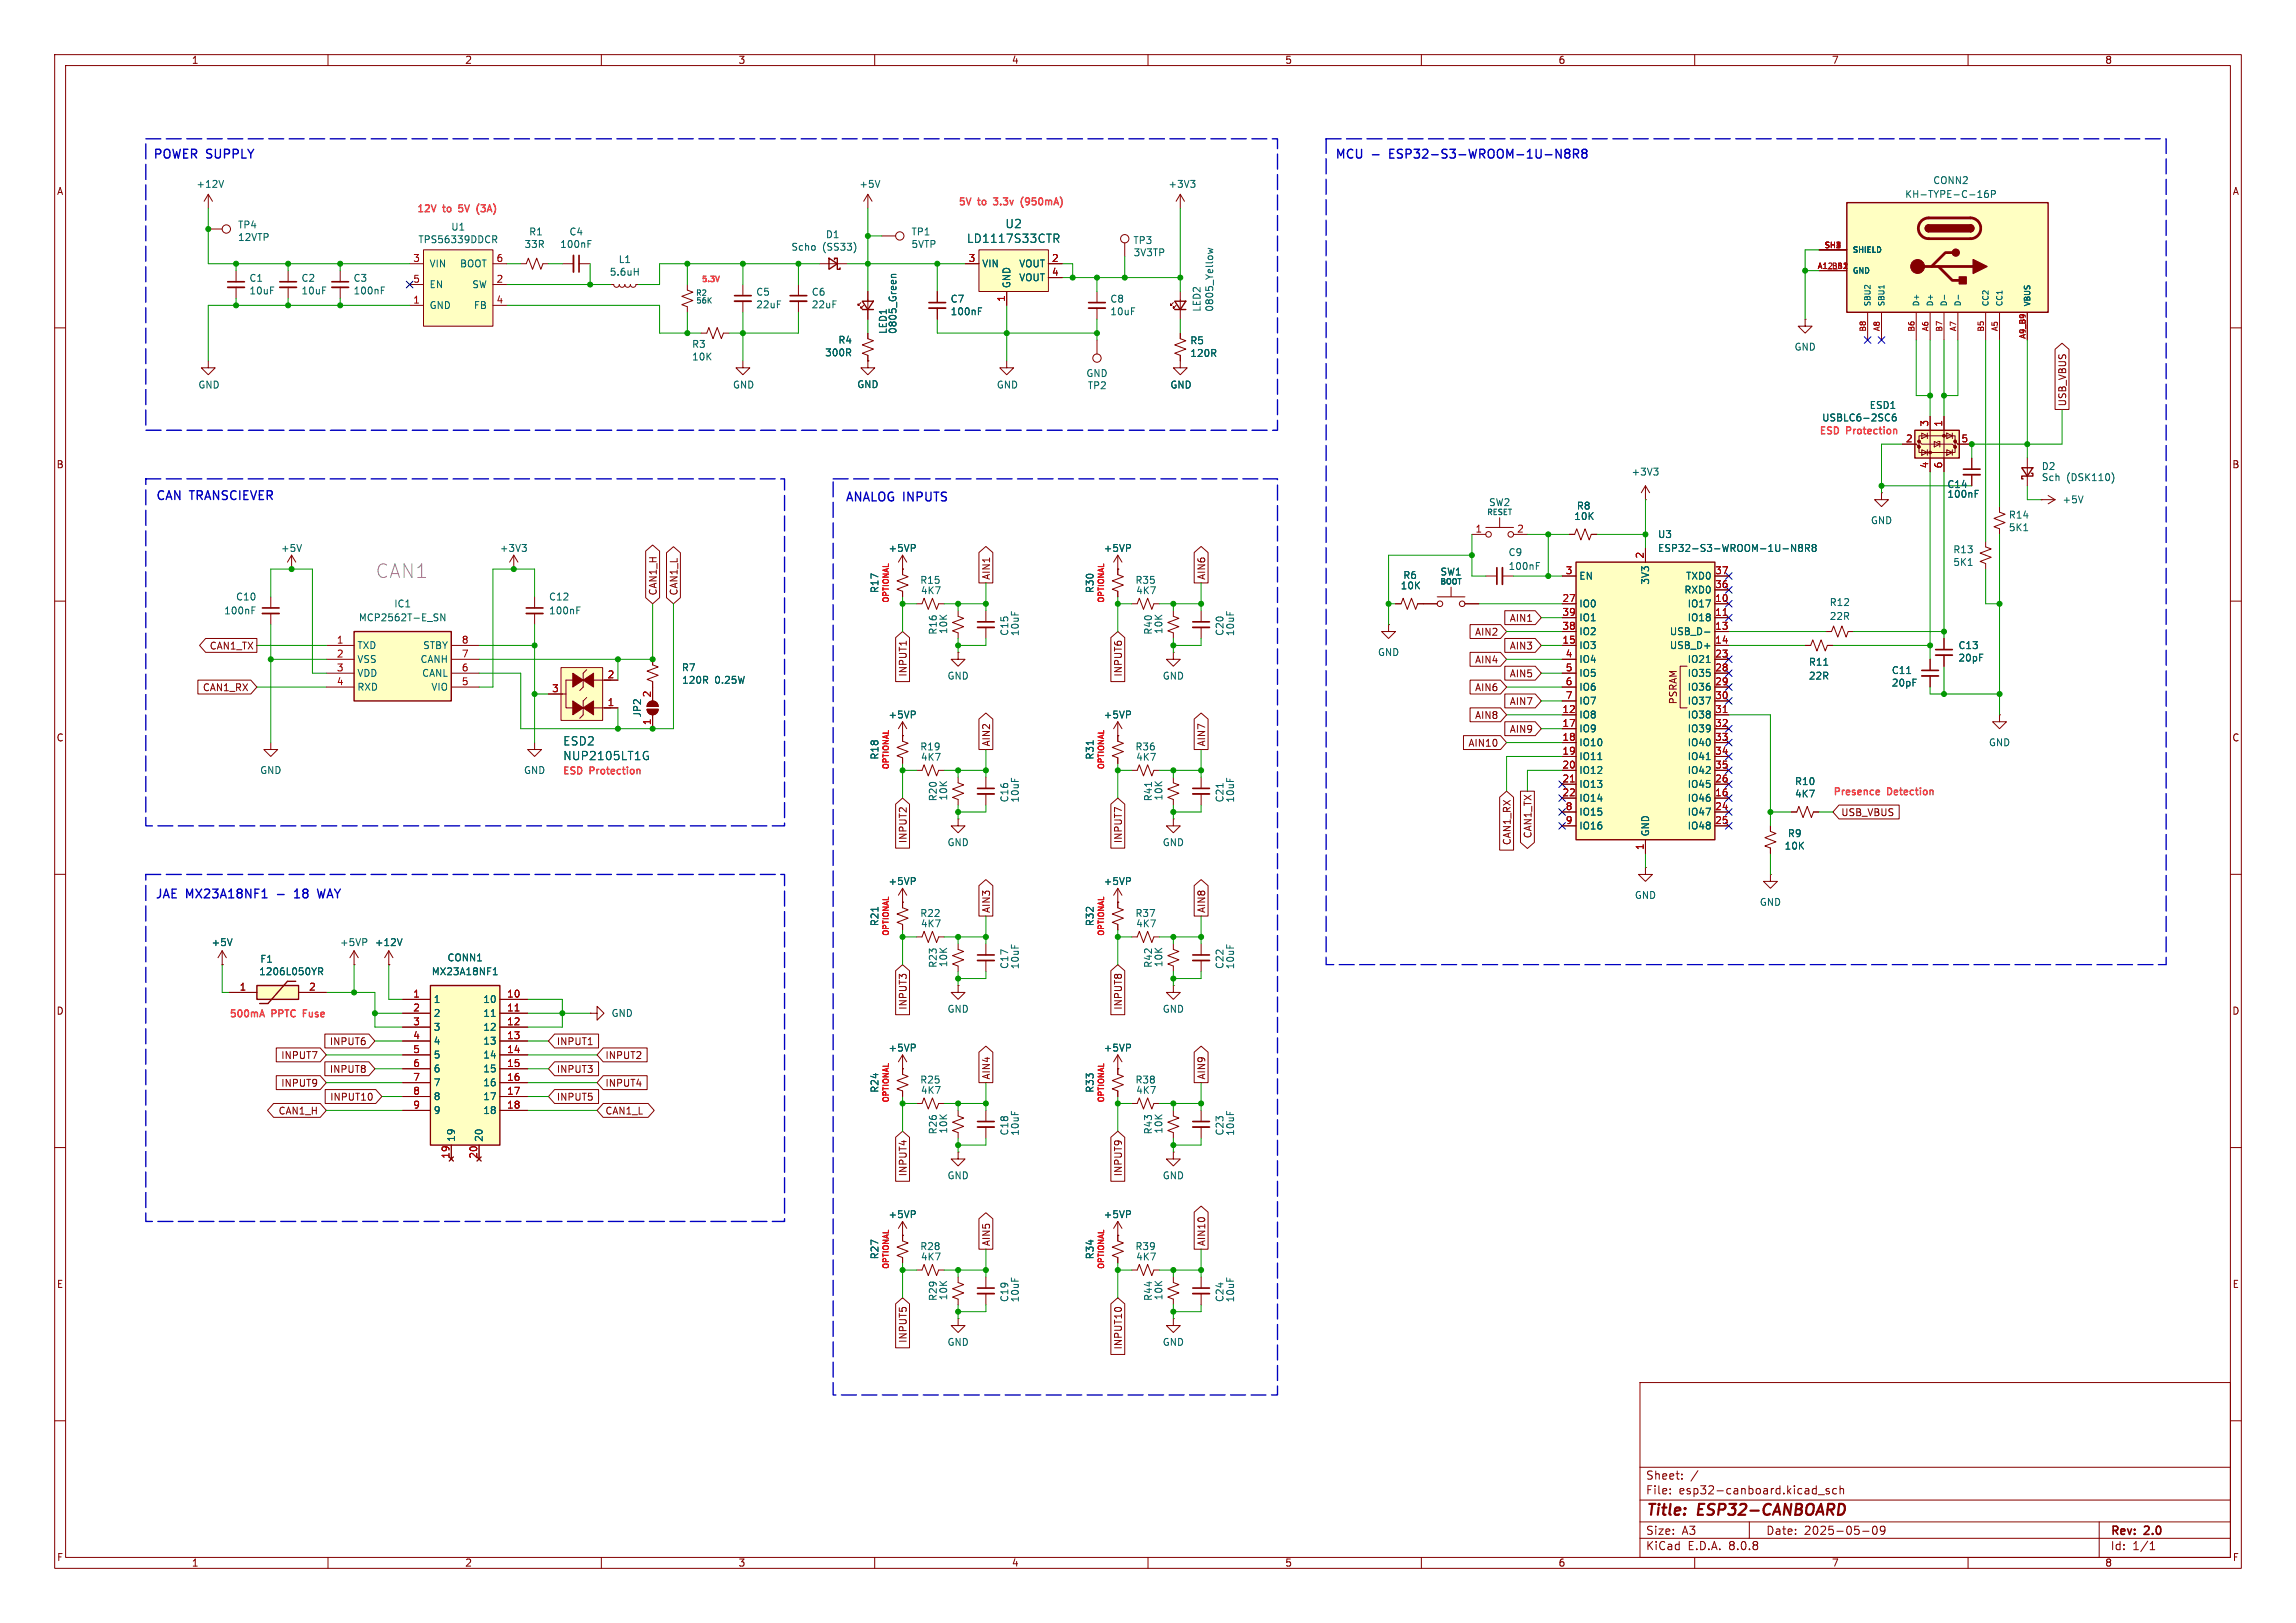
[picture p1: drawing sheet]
<svg xmlns="http://www.w3.org/2000/svg" width="420mm" height="297mm" viewBox="0 0 420 297" stroke-linecap="round" stroke-linejoin="round" font-family="sans-serif">
<defs><g id="words">
<text font-size="3.5" fill="#858585" x="68.6" y="106">CAN1</text>
<g font-size="2.8" fill="#840000">
<text x="301" y="277.9">Title:</text>
<text x="310.6" y="277.9">ESP32-CANBOARD</text>
</g>
<g font-size="2.2" fill="#0000c2">
<text x="27.9" y="29.4">POWER SUPPLY</text>
<text x="244.1" y="29.4">MCU</text>
<text x="250.9" y="29.4">-</text>
<text x="254.5" y="29.4">ESP32-S3-WROOM-1U-N8R8</text>
<text x="28.4" y="91.9">CAN TRANSCIEVER</text>
<text x="154.5" y="92.1">ANALOG INPUTS</text>
<text x="28.3" y="164.8">JAE MX23A18NF1</text>
<text x="51" y="164.8">-</text>
<text x="54.7" y="164.8">18</text>
<text x="59.4" y="164.8">WAY</text>
</g>
<g font-size="2.1" fill="#006464">
<text x="183.8" y="42">U2</text>
<text x="176.8" y="44.7">LD1117S33CTR</text>
<text x="102.9" y="136.6">ESD2</text>
<text x="102.9" y="139.3">NUP2105LT1G</text>
</g>
<g font-size="2.1" fill="#840000">
<text x="301" y="273.7">File:</text>
<text x="301" y="271">Sheet:</text>
<text x="307.1" y="273.7">esp32-canboard.kicad_sch</text>
<text x="301" y="281.1">Size:</text>
<text x="307.6" y="281.1">A3</text>
<text x="323" y="281.1">Date:</text>
<text x="330" y="281.1">2025-05-09</text>
<text x="386" y="281.3">Rev:</text>
<text x="392.4" y="281.3">2.0</text>
<text x="301" y="283.9">KiCad</text>
<text x="308.7" y="283.9">E.D.A.</text>
<text x="316.3" y="283.9">8.0.8</text>
<text x="386" y="283.9">Id:</text>
<text x="390.1" y="283.9">1/1</text>
</g>
<g font-size="1.8" fill="#840000">
<text x="35" y="11.9">1</text>
<text x="85" y="11.9">2</text>
<text x="135" y="11.9">3</text>
<text x="185" y="11.9">4</text>
<text x="235" y="11.9">5</text>
<text x="285" y="11.9">6</text>
<text x="335" y="11.9">7</text>
<text x="385" y="11.9">8</text>
<text x="10.3" y="35.9">A</text>
<text x="408.3" y="35.9">A</text>
<text x="378.1" y="74.5" transform="rotate(-90 378.1 74.5)">USB_VBUS</text>
<text x="10.3" y="85.9">B</text>
<text x="408.2" y="85.9">B</text>
<text x="181.3" y="106.2" transform="rotate(-90 181.3 106.2)">AIN1</text>
<text x="220.7" y="106.2" transform="rotate(-90 220.7 106.2)">AIN6</text>
<text x="120.3" y="109.1" transform="rotate(-90 120.3 109.1)">CAN1_H</text>
<text x="124.1" y="109.1" transform="rotate(-90 124.1 109.1)">CAN1_L</text>
<text x="276.1" y="114">AIN1</text>
<text x="38.3" y="119.1">CAN1_TX</text>
<text x="269.7" y="116.5">AIN2</text>
<text x="276.1" y="119.1">AIN3</text>
<text x="166.1" y="123.9" transform="rotate(-90 166.1 123.9)">INPUT1</text>
<text x="205.4" y="123.9" transform="rotate(-90 205.4 123.9)">INPUT6</text>
<text x="269.7" y="121.6">AIN4</text>
<text x="276.1" y="124.1">AIN5</text>
<text x="37" y="126.7">CAN1_RX</text>
<text x="269.7" y="131.8">AIN8</text>
<text x="269.7" y="126.7">AIN6</text>
<text x="276.1" y="129.2">AIN7</text>
<text x="306.9" y="129" transform="rotate(-90 306.9 129)">PSRAM</text>
<text x="10.3" y="135.9">C</text>
<text x="181.3" y="136.7" transform="rotate(-90 181.3 136.7)">AIN2</text>
<text x="220.7" y="136.7" transform="rotate(-90 220.7 136.7)">AIN7</text>
<text x="268.5" y="136.8">AIN10</text>
<text x="276.1" y="134.3">AIN9</text>
<text x="408.2" y="135.9">C</text>
<text x="336.7" y="149.5">USB_VBUS</text>
<text x="166.1" y="154.4" transform="rotate(-90 166.1 154.4)">INPUT2</text>
<text x="205.4" y="154.4" transform="rotate(-90 205.4 154.4)">INPUT7</text>
<text x="276.5" y="154.8" transform="rotate(-90 276.5 154.8)">CAN1_RX</text>
<text x="280.4" y="153.5" transform="rotate(-90 280.4 153.5)">CAN1_TX</text>
<text x="181.3" y="167.2" transform="rotate(-90 181.3 167.2)">AIN3</text>
<text x="220.7" y="167.2" transform="rotate(-90 220.7 167.2)">AIN8</text>
<text x="10.3" y="185.9">D</text>
<text x="166.1" y="184.9" transform="rotate(-90 166.1 184.9)">INPUT3</text>
<text x="205.4" y="184.9" transform="rotate(-90 205.4 184.9)">INPUT8</text>
<text x="408.2" y="185.9">D</text>
<text x="60.2" y="191.5">INPUT6</text>
<text x="101.8" y="191.5">INPUT1</text>
<text x="51.3" y="194">INPUT7</text>
<text x="60.2" y="196.5">INPUT8</text>
<text x="101.8" y="196.5">INPUT3</text>
<text x="110.6" y="194">INPUT2</text>
<text x="181.3" y="197.6" transform="rotate(-90 181.3 197.6)">AIN4</text>
<text x="220.7" y="197.6" transform="rotate(-90 220.7 197.6)">AIN9</text>
<text x="51.3" y="199.1">INPUT9</text>
<text x="60.3" y="201.6">INPUT10</text>
<text x="101.8" y="201.6">INPUT5</text>
<text x="110.6" y="199.1">INPUT4</text>
<text x="50.9" y="204.2">CAN1_H</text>
<text x="110.6" y="204.2">CAN1_L</text>
<text x="166.1" y="215.4" transform="rotate(-90 166.1 215.4)">INPUT4</text>
<text x="205.4" y="215.4" transform="rotate(-90 205.4 215.4)">INPUT9</text>
<text x="181.3" y="228.1" transform="rotate(-90 181.3 228.1)">AIN5</text>
<text x="220.7" y="228.1" transform="rotate(-90 220.7 228.1)">AIN10</text>
<text x="10.3" y="235.9">E</text>
<text x="408.3" y="235.9">E</text>
<text x="166.1" y="245.8" transform="rotate(-90 166.1 245.8)">INPUT5</text>
<text x="205.4" y="247" transform="rotate(-90 205.4 247)">INPUT10</text>
<text x="10.3" y="285.9">F</text>
<text x="35" y="286.9">1</text>
<text x="85" y="286.9">2</text>
<text x="135" y="286.9">3</text>
<text x="185" y="286.9">4</text>
<text x="235" y="286.9">5</text>
<text x="285" y="286.9">6</text>
<text x="335" y="286.9">7</text>
<text x="385" y="286.9">8</text>
<text x="408.3" y="285.9">F</text>
</g>
<g font-size="1.8" fill="#006464">
<text x="35.8" y="34.6">+12V</text>
<text x="157.1" y="34.6">+5V</text>
<text x="213.6" y="34.6">+3V3</text>
<text x="353.5" y="33.9">CONN2</text>
<text x="348.4" y="36.4">KH-TYPE-C-16P</text>
<text x="43.4" y="42">TP4</text>
<text x="43.4" y="44.3">12VTP</text>
<text x="76.4" y="44.7">TPS56339DDCR</text>
<text x="82.4" y="42.4">U1</text>
<text x="95.8" y="45.6">33R</text>
<text x="96.7" y="43.3">R1</text>
<text x="102.4" y="45.6">100nF</text>
<text x="104.1" y="43.3">C4</text>
<text x="144.7" y="46.1">Scho</text>
<text x="150.4" y="46.1">(SS33)</text>
<text x="151" y="43.8">D1</text>
<text x="166.6" y="43.3">TP1</text>
<text x="166.6" y="45.6">5VTP</text>
<text x="207.2" y="44.9">TP3</text>
<text x="207.3" y="47.1">3V3TP</text>
<text x="45.5" y="51.8">C1</text>
<text x="55.1" y="51.8">C2</text>
<text x="64.6" y="51.8">C3</text>
<text x="78.5" y="49.1">VIN</text>
<text x="78.5" y="52.9">EN</text>
<text x="84.1" y="49.1">BOOT</text>
<text x="86.3" y="52.9">SW</text>
<text x="111.4" y="50.6">5.6uH</text>
<text x="113.1" y="48.3">L1</text>
<text x="179.6" y="49.1">VIN</text>
<text x="185" y="52.8" transform="rotate(-90 185 52.8)">GND</text>
<text x="186.3" y="49.1">VOUT</text>
<text x="186.3" y="51.7">VOUT</text>
<text x="45.5" y="54.1">10uF</text>
<text x="55.1" y="54.1">10uF</text>
<text x="64.6" y="54.1">100nF</text>
<text x="78.5" y="56.7">GND</text>
<text x="86.6" y="56.7">FB</text>
<text x="138.2" y="54.3">C5</text>
<text x="138.2" y="56.6">22uF</text>
<text x="148.4" y="54.3">C6</text>
<text x="148.4" y="56.6">22uF</text>
<text x="173.8" y="55.6">C7</text>
<text x="173.8" y="57.9">100nF</text>
<text x="203" y="55.6">C8</text>
<text x="203" y="57.9">10uF</text>
<text x="219.8" y="57.1" transform="rotate(-90 219.8 57.1)">LED2</text>
<text x="222.1" y="57.1" transform="rotate(-90 222.1 57.1)">0805_Yellow</text>
<text x="126.5" y="63.9">R3</text>
<text x="150.8" y="65.4">300R</text>
<text x="153.3" y="63.1">R4</text>
<text x="162.4" y="61.2" transform="rotate(-90 162.4 61.2)">LED1</text>
<text x="164.2" y="61.2" transform="rotate(-90 164.2 61.2)">0805_Green</text>
<text x="217.6" y="63.2">R5</text>
<text x="217.6" y="65.5">120R</text>
<text x="328.2" y="64.4">GND</text>
<text x="36.2" y="71.3">GND</text>
<text x="126.5" y="66.2">10K</text>
<text x="134" y="71.3">GND</text>
<text x="156.7" y="71.2">GND</text>
<text x="182.2" y="71.3">GND</text>
<text x="198.6" y="69.2">GND</text>
<text x="198.9" y="71.4">TP2</text>
<text x="214" y="71.3">GND</text>
<text x="333.2" y="77.3">USBLC6-2SC6</text>
<text x="341.9" y="75">ESD1</text>
<text x="298.3" y="87.2">+3V3</text>
<text x="356.1" y="89.5">C14</text>
<text x="373.4" y="86.2">D2</text>
<text x="373.4" y="88.2">Sch</text>
<text x="378" y="88.2">(DSK110)</text>
<text x="272.3" y="92.8">SW2</text>
<text x="287.9" y="95.4">10K</text>
<text x="288.3" y="93.4">R8</text>
<text x="356.1" y="91.3">100nF</text>
<text x="367.4" y="95.1">R14</text>
<text x="377.2" y="92.3">+5V</text>
<text x="51.3" y="101.2">+5V</text>
<text x="91.3" y="101.2">+3V3</text>
<text x="162.4" y="101.2">+5VP</text>
<text x="201.8" y="101.2">+5VP</text>
<text x="275.9" y="102">C9</text>
<text x="303.2" y="98.7">U3</text>
<text x="303.2" y="101.2">ESP32-S3-WROOM-1U-N8R8</text>
<text x="342.1" y="96.1">GND</text>
<text x="357.2" y="101.4">R13</text>
<text x="367.4" y="97.4">5K1</text>
<text x="168.2" y="107">R15</text>
<text x="207.6" y="107">R35</text>
<text x="256.6" y="106.1">R6</text>
<text x="263.4" y="105.5">SW1</text>
<text x="275.9" y="104.5">100nF</text>
<text x="288.8" y="106.3">EN</text>
<text x="301.9" y="107.1" transform="rotate(-90 301.9 107.1)">3V3</text>
<text x="308.3" y="106.3">TXD0</text>
<text x="357.2" y="103.8">5K1</text>
<text x="40.9" y="112.6">100nF</text>
<text x="43.1" y="110.1">C10</text>
<text x="65.5" y="113.9">MCP2562T-E_SN</text>
<text x="72" y="111.4">IC1</text>
<text x="100.3" y="112.6">100nF</text>
<text x="100.3" y="110.1">C12</text>
<text x="168.4" y="108.9">4K7</text>
<text x="207.7" y="108.9">4K7</text>
<text x="256.1" y="108.1">10K</text>
<text x="288.8" y="111.4">IO0</text>
<text x="288.8" y="113.9">IO1</text>
<text x="308" y="108.8">RXD0</text>
<text x="308.6" y="111.4">IO17</text>
<text x="308.6" y="113.9">IO18</text>
<text x="334.6" y="111.1">R12</text>
<text x="334.6" y="113.6">22R</text>
<text x="65.3" y="119">TXD</text>
<text x="77.3" y="119">STBY</text>
<text x="171.6" y="116.2" transform="rotate(-90 171.6 116.2)">R16</text>
<text x="173.5" y="116.1" transform="rotate(-90 173.5 116.1)">10K</text>
<text x="184.6" y="116.4" transform="rotate(-90 184.6 116.4)">C15</text>
<text x="186.6" y="116.5" transform="rotate(-90 186.6 116.5)">10uF</text>
<text x="210.9" y="116.2" transform="rotate(-90 210.9 116.2)">R40</text>
<text x="212.8" y="116.1" transform="rotate(-90 212.8 116.1)">10K</text>
<text x="224" y="116.4" transform="rotate(-90 224 116.4)">C20</text>
<text x="225.9" y="116.5" transform="rotate(-90 225.9 116.5)">10uF</text>
<text x="288.8" y="119">IO3</text>
<text x="288.8" y="116.4">IO2</text>
<text x="305.4" y="116.4">USB_D-</text>
<text x="305.4" y="119">USB_D+</text>
<text x="358.1" y="119">C13</text>
<text x="65.3" y="121.5">VSS</text>
<text x="65.3" y="124.1">VDD</text>
<text x="76.8" y="121.5">CANH</text>
<text x="77.1" y="124.1">CANL</text>
<text x="124.6" y="123">R7</text>
<text x="124.7" y="125.3">120R</text>
<text x="130.7" y="125.3">0.25W</text>
<text x="173.2" y="124.6">GND</text>
<text x="212.6" y="124.6">GND</text>
<text x="252" y="120.2">GND</text>
<text x="288.8" y="121.5">IO4</text>
<text x="288.8" y="124.1">IO5</text>
<text x="308.6" y="121.5">IO21</text>
<text x="308.6" y="124.1">IO35</text>
<text x="330.8" y="122">R11</text>
<text x="330.8" y="124.6">22R</text>
<text x="346" y="123.5">C11</text>
<text x="346" y="125.8">20pF</text>
<text x="358.1" y="121.3">20pF</text>
<text x="65.3" y="126.6">RXD</text>
<text x="78.8" y="126.6">VIO</text>
<text x="117.4" y="131.4" transform="rotate(-90 117.4 131.4)">JP2</text>
<text x="162.4" y="131.7">+5VP</text>
<text x="201.8" y="131.7">+5VP</text>
<text x="288.8" y="131.7">IO8</text>
<text x="288.8" y="126.6">IO6</text>
<text x="288.8" y="129.1">IO7</text>
<text x="308.6" y="126.6">IO36</text>
<text x="308.6" y="129.1">IO37</text>
<text x="308.6" y="131.7">IO38</text>
<text x="168.2" y="137.5">R19</text>
<text x="207.6" y="137.5">R36</text>
<text x="288.8" y="134.2">IO9</text>
<text x="288.8" y="136.8">IO10</text>
<text x="308.6" y="134.2">IO39</text>
<text x="308.6" y="136.8">IO40</text>
<text x="363.7" y="136.8">GND</text>
<text x="47.5" y="141.8">GND</text>
<text x="95.8" y="141.8">GND</text>
<text x="168.4" y="139.4">4K7</text>
<text x="207.7" y="139.4">4K7</text>
<text x="288.8" y="139.3">IO11</text>
<text x="288.8" y="141.8">IO12</text>
<text x="308.6" y="139.3">IO41</text>
<text x="308.6" y="141.8">IO42</text>
<text x="328.3" y="143.9">R10</text>
<text x="171.6" y="146.7" transform="rotate(-90 171.6 146.7)">R20</text>
<text x="173.5" y="146.6" transform="rotate(-90 173.5 146.6)">10K</text>
<text x="184.6" y="146.9" transform="rotate(-90 184.6 146.9)">C16</text>
<text x="186.6" y="147" transform="rotate(-90 186.6 147)">10uF</text>
<text x="210.9" y="146.7" transform="rotate(-90 210.9 146.7)">R41</text>
<text x="212.8" y="146.6" transform="rotate(-90 212.8 146.6)">10K</text>
<text x="224" y="146.9" transform="rotate(-90 224 146.9)">C21</text>
<text x="225.9" y="147" transform="rotate(-90 225.9 147)">10uF</text>
<text x="288.8" y="144.4">IO13</text>
<text x="288.8" y="146.9">IO14</text>
<text x="288.8" y="149.5">IO15</text>
<text x="308.6" y="146.9">IO46</text>
<text x="308.6" y="149.5">IO47</text>
<text x="308.6" y="144.4">IO45</text>
<text x="328.3" y="146.2">4K7</text>
<text x="173.2" y="155">GND</text>
<text x="212.6" y="155">GND</text>
<text x="288.8" y="152">IO16</text>
<text x="301.9" y="153.2" transform="rotate(-90 301.9 153.2)">GND</text>
<text x="308.6" y="152">IO48</text>
<text x="326.3" y="155.7">10K</text>
<text x="327" y="153.4">R9</text>
<text x="162.4" y="162.2">+5VP</text>
<text x="168.2" y="168">R22</text>
<text x="201.8" y="162.2">+5VP</text>
<text x="207.6" y="168">R37</text>
<text x="299" y="164.7">GND</text>
<text x="321.8" y="166">GND</text>
<text x="38.6" y="173.3">+5V</text>
<text x="62.1" y="173.3">+5VP</text>
<text x="68.5" y="173.3">+12V</text>
<text x="168.4" y="169.9">4K7</text>
<text x="207.7" y="169.9">4K7</text>
<text x="47.3" y="178.7">1206L050YR</text>
<text x="47.5" y="176.4">F1</text>
<text x="78.9" y="178.7">MX23A18NF1</text>
<text x="81.8" y="176.1">CONN1</text>
<text x="171.6" y="177.2" transform="rotate(-90 171.6 177.2)">R23</text>
<text x="173.5" y="177.1" transform="rotate(-90 173.5 177.1)">10K</text>
<text x="184.6" y="177.4" transform="rotate(-90 184.6 177.4)">C17</text>
<text x="186.6" y="177.5" transform="rotate(-90 186.6 177.5)">10uF</text>
<text x="210.9" y="177.2" transform="rotate(-90 210.9 177.2)">R42</text>
<text x="212.8" y="177.1" transform="rotate(-90 212.8 177.1)">10K</text>
<text x="224" y="177.4" transform="rotate(-90 224 177.4)">C22</text>
<text x="225.9" y="177.5" transform="rotate(-90 225.9 177.5)">10uF</text>
<text x="79.2" y="183.7">1</text>
<text x="88.3" y="183.7">10</text>
<text x="173.2" y="185.5">GND</text>
<text x="212.6" y="185.5">GND</text>
<text x="79.2" y="186.3">2</text>
<text x="79.2" y="188.8">3</text>
<text x="79.2" y="191.4">4</text>
<text x="88.3" y="186.3">11</text>
<text x="88.3" y="188.8">12</text>
<text x="88.3" y="191.4">13</text>
<text x="111.8" y="186.3">GND</text>
<text x="79.2" y="193.9">5</text>
<text x="79.2" y="196.4">6</text>
<text x="88.3" y="193.9">14</text>
<text x="88.3" y="196.4">15</text>
<text x="162.4" y="192.6">+5VP</text>
<text x="201.8" y="192.6">+5VP</text>
<text x="79.2" y="199">7</text>
<text x="79.2" y="201.5">8</text>
<text x="88.3" y="199">16</text>
<text x="88.3" y="201.5">17</text>
<text x="168.2" y="198.5">R25</text>
<text x="168.4" y="200.4">4K7</text>
<text x="207.6" y="198.5">R38</text>
<text x="207.7" y="200.4">4K7</text>
<text x="79.2" y="204.1">9</text>
<text x="83.4" y="209" transform="rotate(-90 83.4 209)">19</text>
<text x="88.3" y="204.1">18</text>
<text x="88.5" y="209" transform="rotate(-90 88.5 209)">20</text>
<text x="171.6" y="207.7" transform="rotate(-90 171.6 207.7)">R26</text>
<text x="173.5" y="207.6" transform="rotate(-90 173.5 207.6)">10K</text>
<text x="184.6" y="207.9" transform="rotate(-90 184.6 207.9)">C18</text>
<text x="186.6" y="207.9" transform="rotate(-90 186.6 207.9)">10uF</text>
<text x="210.9" y="207.7" transform="rotate(-90 210.9 207.7)">R43</text>
<text x="212.8" y="207.6" transform="rotate(-90 212.8 207.6)">10K</text>
<text x="224" y="207.9" transform="rotate(-90 224 207.9)">C23</text>
<text x="225.9" y="207.9" transform="rotate(-90 225.9 207.9)">10uF</text>
<text x="173.2" y="216">GND</text>
<text x="212.6" y="216">GND</text>
<text x="162.4" y="223.1">+5VP</text>
<text x="201.8" y="223.1">+5VP</text>
<text x="168.2" y="229">R28</text>
<text x="168.4" y="230.9">4K7</text>
<text x="207.6" y="229">R39</text>
<text x="207.7" y="230.9">4K7</text>
<text x="171.6" y="238.2" transform="rotate(-90 171.6 238.2)">R29</text>
<text x="173.5" y="238" transform="rotate(-90 173.5 238)">10K</text>
<text x="184.6" y="238.4" transform="rotate(-90 184.6 238.4)">C19</text>
<text x="186.6" y="238.4" transform="rotate(-90 186.6 238.4)">10uF</text>
<text x="210.9" y="238.2" transform="rotate(-90 210.9 238.2)">R44</text>
<text x="212.8" y="238" transform="rotate(-90 212.8 238)">10K</text>
<text x="224" y="238.4" transform="rotate(-90 224 238.4)">C24</text>
<text x="225.9" y="238.4" transform="rotate(-90 225.9 238.4)">10uF</text>
<text x="173.2" y="246.5">GND</text>
<text x="212.6" y="246.5">GND</text>
</g>
<g font-size="1.8" fill="#ff363f">
<text x="76.2" y="38.9">12V</text>
<text x="81.2" y="38.9">to</text>
<text x="84.5" y="38.9">5V</text>
<text x="88.3" y="38.9">(3A)</text>
<text x="175.3" y="37.7">5V</text>
<text x="179" y="37.7">to</text>
<text x="182.4" y="37.7">3.3v</text>
<text x="187.9" y="37.7">(950mA)</text>
<text x="332.7" y="79.6">ESD</text>
<text x="337.8" y="79.6">Protection</text>
<text x="102.9" y="141.8">ESD</text>
<text x="108" y="141.8">Protection</text>
<text x="335.3" y="145.6">Presence</text>
<text x="345.3" y="145.6">Detection</text>
<text x="41.9" y="186.2">500mA</text>
<text x="49.8" y="186.2">PPTC</text>
<text x="56" y="186.2">Fuse</text>
</g>
<g font-size="1.8" fill="#a90000">
<text x="75.5" y="48">3</text>
<text x="75.5" y="51.8">5</text>
<text x="90.7" y="51.8">2</text>
<text x="90.7" y="48">6</text>
<text x="177.1" y="48">3</text>
<text x="192.3" y="48">2</text>
<text x="192.3" y="50.5">4</text>
<text x="75.5" y="55.6">1</text>
<text x="90.7" y="55.6">4</text>
<text x="183.9" y="55.3" transform="rotate(-90 183.9 55.3)">1</text>
<text x="348.5" y="81">2</text>
<text x="352.8" y="78.2" transform="rotate(-90 352.8 78.2)">3</text>
<text x="355.3" y="78.2" transform="rotate(-90 355.3 78.2)">1</text>
<text x="358.7" y="81">5</text>
<text x="352.8" y="85.8" transform="rotate(-90 352.8 85.8)">4</text>
<text x="355.3" y="85.8" transform="rotate(-90 355.3 85.8)">6</text>
<text x="269.8" y="97.5">1</text>
<text x="277.4" y="97.5">2</text>
<text x="286.3" y="105.2">3</text>
<text x="300.7" y="102.3" transform="rotate(-90 300.7 102.3)">2</text>
<text x="313.6" y="107.7">36</text>
<text x="313.6" y="105.2">37</text>
<text x="285.7" y="110.2">27</text>
<text x="285.7" y="112.8">39</text>
<text x="313.6" y="110.2">10</text>
<text x="313.6" y="112.8">11</text>
<text x="61.5" y="117.9">1</text>
<text x="84.4" y="117.9">8</text>
<text x="285.7" y="117.9">15</text>
<text x="285.7" y="115.3">38</text>
<text x="313.6" y="115.3">13</text>
<text x="313.6" y="117.9">14</text>
<text x="61.5" y="120.4">2</text>
<text x="61.5" y="122.9">3</text>
<text x="61.5" y="125.5">4</text>
<text x="84.4" y="125.5">5</text>
<text x="84.4" y="122.9">6</text>
<text x="84.4" y="120.4">7</text>
<text x="111.1" y="124.2">2</text>
<text x="286.3" y="120.4">4</text>
<text x="286.3" y="122.9">5</text>
<text x="286.3" y="125.5">6</text>
<text x="313.6" y="120.4">23</text>
<text x="313.6" y="122.9">28</text>
<text x="313.6" y="125.5">29</text>
<text x="100.9" y="126.7">3</text>
<text x="111.1" y="129.3">1</text>
<text x="119.1" y="127.7" transform="rotate(-90 119.1 127.7)">2</text>
<text x="285.7" y="130.6">12</text>
<text x="286.3" y="128">7</text>
<text x="313.6" y="128">30</text>
<text x="313.6" y="130.6">31</text>
<text x="119.1" y="132.8" transform="rotate(-90 119.1 132.8)">1</text>
<text x="285.7" y="133.1">17</text>
<text x="285.7" y="135.6">18</text>
<text x="313.6" y="133.1">32</text>
<text x="313.6" y="135.6">33</text>
<text x="285.7" y="138.2">19</text>
<text x="285.7" y="140.7">20</text>
<text x="285.7" y="143.3">21</text>
<text x="313.6" y="143.3">26</text>
<text x="313.6" y="138.2">34</text>
<text x="313.6" y="140.7">35</text>
<text x="285.7" y="145.8">22</text>
<text x="286.3" y="148.3">8</text>
<text x="313.6" y="145.8">16</text>
<text x="313.6" y="148.3">24</text>
<text x="286.3" y="150.9">9</text>
<text x="300.7" y="155.6" transform="rotate(-90 300.7 155.6)">1</text>
<text x="313.6" y="150.9">25</text>
<text x="43.7" y="181.4">1</text>
<text x="56.4" y="181.4">2</text>
<text x="75.5" y="182.6">1</text>
<text x="75.5" y="185.2">2</text>
<text x="92.7" y="182.6">10</text>
<text x="92.7" y="185.2">11</text>
<text x="75.5" y="187.7">3</text>
<text x="75.5" y="190.2">4</text>
<text x="92.7" y="187.7">12</text>
<text x="92.7" y="190.2">13</text>
<text x="75.5" y="192.8">5</text>
<text x="75.5" y="195.3">6</text>
<text x="75.5" y="197.9">7</text>
<text x="92.7" y="192.8">14</text>
<text x="92.7" y="195.3">15</text>
<text x="92.7" y="197.9">16</text>
<text x="75.5" y="200.4">8</text>
<text x="75.5" y="202.9">9</text>
<text x="92.7" y="200.4">17</text>
<text x="92.7" y="202.9">18</text>
<text x="82.3" y="212.1" transform="rotate(-90 82.3 212.1)">19</text>
<text x="87.4" y="212.1" transform="rotate(-90 87.4 212.1)">20</text>
</g>
<g font-size="1.8" fill="#ff000b">
<text x="160.9" y="108.6" transform="rotate(-90 160.9 108.6)">R17</text>
<text x="200.3" y="108.6" transform="rotate(-90 200.3 108.6)">R30</text>
<text x="160.9" y="139.1" transform="rotate(-90 160.9 139.1)">R18</text>
<text x="200.3" y="139.1" transform="rotate(-90 200.3 139.1)">R31</text>
<text x="160.9" y="169.6" transform="rotate(-90 160.9 169.6)">R21</text>
<text x="200.3" y="169.6" transform="rotate(-90 200.3 169.6)">R32</text>
<text x="160.9" y="200.1" transform="rotate(-90 160.9 200.1)">R24</text>
<text x="200.3" y="200.1" transform="rotate(-90 200.3 200.1)">R33</text>
<text x="160.9" y="230.5" transform="rotate(-90 160.9 230.5)">R27</text>
<text x="200.3" y="230.5" transform="rotate(-90 200.3 230.5)">R34</text>
</g>
<g font-size="1.4" fill="#a90000">
<text x="333.7" y="45.5">SH1</text>
<text x="335.6" y="45.5">2</text>
<text x="332.4" y="49.3">A12_B1</text>
<text x="334.1" y="49.3">_B12</text>
<text x="341.4" y="60.8" transform="rotate(-90 341.4 60.8)">B8</text>
<text x="343.9" y="60.7" transform="rotate(-90 343.9 60.7)">A8</text>
<text x="350.3" y="60.8" transform="rotate(-90 350.3 60.8)">B6</text>
<text x="352.8" y="60.7" transform="rotate(-90 352.8 60.7)">A6</text>
<text x="355.3" y="60.8" transform="rotate(-90 355.3 60.8)">B7</text>
<text x="357.9" y="60.7" transform="rotate(-90 357.9 60.7)">A7</text>
<text x="363" y="60.8" transform="rotate(-90 363 60.8)">B5</text>
<text x="365.5" y="60.7" transform="rotate(-90 365.5 60.7)">A5</text>
<text x="370.6" y="62.1" transform="rotate(-90 370.6 62.1)">A4_B9</text>
</g>
<g font-size="1.4" fill="#006464">
<text x="338.8" y="46.5">SHIELD</text>
<text x="338.8" y="50.3">GND</text>
<text x="127.2" y="54.3">R2</text>
<text x="127.3" y="55.7">56K</text>
<text x="342.4" y="56.1" transform="rotate(-90 342.4 56.1)">SBU2</text>
<text x="344.9" y="56.1" transform="rotate(-90 344.9 56.1)">SBU1</text>
<text x="351.3" y="56.1" transform="rotate(-90 351.3 56.1)">D+</text>
<text x="353.8" y="56.1" transform="rotate(-90 353.8 56.1)">D+</text>
<text x="356.3" y="56.1" transform="rotate(-90 356.3 56.1)">D-</text>
<text x="358.9" y="56.1" transform="rotate(-90 358.9 56.1)">D-</text>
<text x="364" y="56.1" transform="rotate(-90 364 56.1)">CC2</text>
<text x="366.5" y="56.1" transform="rotate(-90 366.5 56.1)">CC1</text>
<text x="371.6" y="56.1" transform="rotate(-90 371.6 56.1)">VBUS</text>
<text x="271.9" y="94.5">RESET</text>
<text x="263.3" y="107.2">BOOT</text>
</g>
<text font-size="1.4" fill="#ff363f" x="128.3" y="51.7">5.3V</text>
<g font-size="1.4" fill="#ff000b">
<text x="162.8" y="110.4" transform="rotate(-90 162.8 110.4)">OPTIONAL</text>
<text x="202.2" y="110.4" transform="rotate(-90 202.2 110.4)">OPTIONAL</text>
<text x="162.8" y="140.9" transform="rotate(-90 162.8 140.9)">OPTIONAL</text>
<text x="202.2" y="140.9" transform="rotate(-90 202.2 140.9)">OPTIONAL</text>
<text x="162.8" y="171.3" transform="rotate(-90 162.8 171.3)">OPTIONAL</text>
<text x="202.2" y="171.3" transform="rotate(-90 202.2 171.3)">OPTIONAL</text>
<text x="162.8" y="201.8" transform="rotate(-90 162.8 201.8)">OPTIONAL</text>
<text x="202.2" y="201.8" transform="rotate(-90 202.2 201.8)">OPTIONAL</text>
<text x="162.8" y="232.3" transform="rotate(-90 162.8 232.3)">OPTIONAL</text>
<text x="202.2" y="232.3" transform="rotate(-90 202.2 232.3)">OPTIONAL</text>
</g>
</g></defs>
<g fill="none" stroke="#840000" stroke-width=".18">
<path d="M10 10h400v277h-400zM12 12h396v273h-396zM60 10v2M110 10v2M160 10v2M210 10v2M260 10v2M310 10v2M360 10v2M158.7 35.6l-.7 1.2M158.7 35.6v2.5M158.7 35.6l.8 1.2"/>
<path d="M215.9 35.6l-.8 1.2M215.9 35.6v2.5M215.9 35.6l.8 1.2M149.9 48.3h5M157.5 55.4l-.5 .5v-.3v.3h.2M158 55.9l-.5 .5v-.3v.3h.2M158.7 53.3v5.1M161.3 43.2h2.5M171.4 53.3v2.1M171.4 56.4v2M205.7 44.5v2.5M214.6 55.4l-.5 .5v-.3v.3h.3"/>
<path d="M215.1 55.9l-.5 .5v-.3v.3h.3M215.9 53.3v5.1M10 60h2M135.9 66v1.3h1.3l-1.3 1.3-1.3-1.3h1.3M184.1 66v1.3h1.3l-1.3 1.3-1.2-1.3h1.2M215.9 61v1l1 .4-2 .7 2 .8-2 .7 1 .4v2.3h1.3l-1.3 1.3-1.3-1.3h1.3M408 60h2M10 110h2M49.5 109.2v2.1M49.5 112.3v2M175.3 119.4v1.3h1.2l-1.2 1.2-1.3-1.2h1.3M175.3 119.4h.1"/>
<path d="M214.6 111.8v1l1 .4-2 .7 2 .8-2 .7 1 .4v1M219.7 111.8v2M219.7 114.8v2M408 110h2M10 160h2M180.3 142.2v2.1M180.3 145.3v2M207 141h1l.4-1 .8 2 .7-2 .8 2 .4-1h1M214.6 142.2v1.1l1 .3-2 .8 2 .8-2 .7 1 .4v1M408 160h2M175.3 180.3v1.3h1.2l-1.2 1.3-1.3-1.3h1.3M175.3 180.3h.1"/>
<path d="M204.5 195.6h.1M204.5 193l-.8 1.3M204.5 193v2.6M204.5 193l.7 1.3M214.6 180.3v1.3h1.3l-1.3 1.3-1.2-1.3h1.2M214.6 180.3h.1M10 210h2M408 210h2M180.3 233.7v2M180.3 236.7v2.1M175.3 241.3v1.3h1.2l-1.2 1.2-1.3-1.2h1.3M175.3 241.3h.1"/>
<path d="M300 253h108v32h-108zM10 260h2M300 278.5h108M300 274.5h108M300 268.5h108M305.5 273.2v.2M305.5 272.5v.1M307.7 270.5v.2M307.7 269.8v.1M310.6 269.1l-1.3 1.9M320 278.5v3M332.6 273.5h1.1"/>
<path d="M334.6 272.5l-.4-.1-.2 .2 .1 .2 .5 .2v.3h-.6M335.9 272.5l-.4-.1-.3 .3v.4l.2 .2h.5M336.6 272.5l.2-.1 .4 .1v.9M336.6 271.9v1.5M342.7 279.4l.2-.1a.8 .8 0 0 1 .5 .7 .8 .8 0 0 1-.5 .8l-.2-.2-.2-.4zM344.8 279.9l-.3 .3h-.3l-.3-.3 .2-.5 .4-.1 .2 .1a.99 .99 0 0 1-.3 1.4h-.3M384 278.5v6.5M408 260h2M60 285v2M110 285v2M160 285v2M210 285v2"/>
<path d="M260 285v2M300 281.5h108M310 285v2M340.7 280.2h1.2M360 285v2M393.3 283.6h.9M393.3 282.5l.4-.4v1.5"/>
<circle cx="164.6" cy="43.2" r=".76"/>
<circle cx="205.7" cy="43.7" r=".76"/>
</g>
<g fill="none" stroke="#006464" stroke-width=".18">
<path d="M160.9 33l-.4 1.3M217.8 33h.8l-.4 .5M218.3 33.5l.3 .2v.3l-.3 .3M156.4 44.6l.2 .6-.2 .8M163.1 50.8h.8M163.9 50.2l-.8 .1v.3l.1 .2M179 56.9h.4M179 56.3h.6M221 45.4l.8 .3-.6 .2 .6 .3-.8 .2M46.1 111.7h.4M46.1 111.1h.6M210.6 143.2v.7"/>
<path d="M206.7 191.1l.1 .2-.1 .4"/>
</g>
<path d="M151.6 47.2l1.6 1.1-1.6 1zM152.7 47.5v-.3h.5v2.1h.5v-.3M157.7 55.1h2.1l-1.1 1.5zM157.7 56.6h2.1M214.9 55.1h2l-1 1.5zM214.9 56.6h2" fill="none" stroke="#840000" stroke-width=".25"/>
<path d="M169.9 56.4h3.1M48 112.3h3.1M218.2 114.8h3M178.8 145.3h3.1M178.8 236.7h3.1" fill="none" stroke="#840000" stroke-width=".33"/>
<path d="M169.9 55.4h3.1M48 111.3h3.1M218.2 113.8h3M178.8 144.3h3.1M178.8 235.7h3.1" fill="none" stroke="#840000" stroke-width=".3"/>
<path d="M179.1 45.7h12.7v7.6h-12.7z" fill="#ffffc2"/>
<g fill="none" stroke="#840000" stroke-width=".18">
<path d="M176.5 48.3h2.6M179.1 45.7h12.7v7.6h-12.7zM184.1 53.3v2.6M191.8 48.3h2.5M191.8 50.8h2.5M200.7 53.3v2.1M200.7 56.4v2M200.7 62.2v2.6M204.5 104.1v1.1l1 .3-2 .8 2 .8-2 .7 1 .4v1M118.4 129.8h2a1.02 1.02 0 0 1-1 1 1.02 1.02 0 0 1-1-1zM118.7 128.6a1.02 1.02 0 0 1 1.1-.2 1.02 1.02 0 0 1 .6 .9h-2zM119.4 120.7v1l1 .3-2 .8 2 .8-2 .7 1 .4v3.6"/>
<path d="M119.4 130.8v2.6M71.1 176.5h.1M71.1 174l-.7 1.3M71.1 174v2.5M71.1 174l.8 1.3"/>
<circle cx="200.7" cy="65.5" r=".76"/>
</g>
<path d="M192.8 42.8h.6l.3 .3-.2 .5h-.7M193.2 43.6l.5 .8M73.5 171.8l-.4 1.2" fill="none" stroke="#006464" stroke-width=".18"/>
<path d="M199.1 56.4h3.1" fill="none" stroke="#840000" stroke-width=".33"/>
<path d="M199.1 55.4h3.1" fill="none" stroke="#840000" stroke-width=".3"/>
<g fill="#840000" stroke="#840000" stroke-width=".18">
<path d="M118.4 129.8h2a1.02 1.02 0 0 1-1 1 1.02 1.02 0 0 1-1-1z"/>
<path d="M118.7 128.6a1.02 1.02 0 0 1 1.1-.2 1.02 1.02 0 0 1 .6 .9h-2z"/>
</g>
<path d="M102.6 122.2h7.6v9.6h-7.6z" fill="#ffffc2"/>
<g fill="none" stroke="#840000" stroke-width=".18">
<path d="M344.2 90.2v1.2h1.2l-1.2 1.3-1.3-1.3h1.3M344.2 90.2h.1M180.3 111.8v2M180.3 114.8v2M204.5 104.1h.1M204.5 101.6l-.8 1.3M204.5 101.6v2.5M204.5 101.6l.7 1.3M207 110.5h1l.4-1 .8 2 .7-2 .8 2 .4-1h1M100.3 127h3.2M102.6 122.2h7.6v9.6h-7.6zM105 124.5h-1.5v5h3.2"/>
<path d="M107.3 122.6l-.6 .6v2.5l-.7 .7M107.3 127.6l-.6 .7v2.5l-.7 .6M108.6 124.5h4.4M108.6 129.5h4.4M204.5 132.1v3.5l1 .4-2 .8 2 .7-2 .8 1 .4v1M204.5 134.6h.1M204.5 132.1l-.8 1.3M204.5 132.1l.7 1.3M207 171.5h1l.4-1.1 .8 2.1 .7-2.1 .8 2.1 .4-1h1M214.6 172.7v1l1 .4-2 .8 2 .7-2 .8 1 .4v1M180.3 203.2v2M180.3 206.2v2.1"/>
</g>
<g fill="#840000" stroke="#840000" stroke-width=".18">
<path d="M106.7 124.5l1.9-1.3v2.5z"/>
<path d="M106.7 129.5l1.9-1.2v2.5z"/>
<path d="M104.8 123.2l1.9 1.3-1.9 1.2z"/>
<path d="M104.8 128.3l1.9 1.2-1.9 1.3z"/>
</g>
<path d="M206.7 99.7l.1 .2-.1 .3M118 137.6h.5M118.3 138.4h.3v.5l-.3 .1h-.3M200 135.6v.7M206.7 130.2l.1 .2-.1 .3" fill="none" stroke="#006464" stroke-width=".18"/>
<path d="M178.8 114.8h3.1M178.8 206.2h3.1" fill="none" stroke="#840000" stroke-width=".33"/>
<path d="M178.8 113.8h3.1M178.8 205.2h3.1" fill="none" stroke="#840000" stroke-width=".3"/>
<path d="M47 180.3h7.6v2.6h-7.6z" fill="#ffffc2"/>
<path d="M54.1 179.6h-1.5l-3.6 4h-1.5M47 180.3h7.6v2.6h-7.6z" fill="none" stroke="#840000" stroke-width=".25"/>
<g fill="none" stroke="#840000" stroke-width=".18">
<path d="M135.9 52.1v2M135.9 55.1v2.1M146 52.1v2M146 55.1v2.1M38.1 66v1.3h1.3l-1.3 1.3-1.3-1.3h1.3M158.7 61v1l1.1 .4-2.1 .7 2.1 .8-2.1 .7 1 .4v1M360.7 83.8v2.1M360.7 86.9v2M363.2 99.1v1l1 .4-2 .7 2 .8-2 .7 1 .4v1M53.3 101.6l-.7 1.3M53.3 101.6v2.5M53.3 101.6l.8 1.3"/>
<path d="M94 101.6l-.8 1.3M94 101.6v2.5M94 101.6l.7 1.3M97.8 109.2v2.1M97.8 112.3v2M214.6 119.4v1.3h1.3l-1.3 1.2-1.2-1.2h1.2M214.6 119.4h.1M355.6 116.8v2.1M355.6 119.9v2M49.5 135.9v1.3h1.3l-1.3 1.2-1.2-1.2h1.2M97.8 135.9v1.3h1.3l-1.3 1.2-1.3-1.2h1.3M353.1 120.7v2"/>
<path d="M353.1 123.7v2M175.3 149.9v1.2h1.2l-1.2 1.3-1.3-1.3h1.3M175.3 149.9h.1M301 158.8v1.2h1.3l-1.3 1.3-1.3-1.3h1.3M301 158.8h.1M323.8 151.1v1l1.1 .4-2.1 .8 2.1 .8-2.1 .7 1 .4v1M40.6 176.5h.1M40.6 174l-.7 1.3M40.6 174v2.5M40.6 174l.8 1.3M64.8 176.5h.1M64.8 174l-.8 1.3"/>
<path d="M64.8 174v2.5M64.8 174l.7 1.3M180.3 172.7v2.1M180.3 175.8v2M219.7 172.7v2.1M219.7 175.8v2M41.9 181.6h5.1M54.6 181.6h5.1"/>
</g>
<g fill="none" stroke="#006464" stroke-width=".18">
<path d="M55.2 99.6l-.5 1.3M95.5 99.6h.8l-.4 .5M361.3 90.3h.4M361.3 89.7h.6M96 100.1l.3 .3v.3l-.3 .2M105.5 111.7h.4M105.5 111.1h.6M360 103.5h.8M348.8 123.3h.7M42.5 171.8l-.5 1.2M58.3 177.8l.6-.1 .1-.2v-.3l-.7-.1v1.3M58.6 177.8l.4 .6"/>
<path d="M67 171.8l.1 .2-.1 .4"/>
</g>
<path d="M134.4 55.1h3M144.5 55.1h3.1M359.2 86.9h3M96.3 112.3h3M354.1 119.9h3M351.5 123.7h3.1M178.8 175.8h3.1M218.2 175.8h3" fill="none" stroke="#840000" stroke-width=".33"/>
<path d="M134.4 54.1h3M144.5 54.1h3.1M359.2 85.9h3M96.3 111.3h3M354.1 118.9h3M351.5 122.7h3.1M178.8 174.8h3.1M218.2 174.8h3" fill="none" stroke="#840000" stroke-width=".3"/>
<path d="M288.3 102.9h25.4v50.8h-25.4z" fill="#ffffc2"/>
<path d="M288.3 102.9h25.4v50.8h-25.4z" fill="none" stroke="#840000" stroke-width=".25"/>
<g fill="none" stroke="#840000" stroke-width=".18">
<path d="M125.7 52.1v1l1 .4-2 .7 2 .8-2 .8 1 .3v1.1M128.3 61h1l.4-1.1 .7 2.1 .8-2.1 .8 2.1 .3-1h1M285.7 110.5h2.6M285.7 113h2.6M285.7 115.6h2.6M285.7 118.1h2.6M285.7 105.4h2.6M301 100.3v2.6M313.7 110.5h2.5M313.7 113h2.5M313.7 115.6h2.5M313.7 118.1h2.5"/>
<path d="M313.7 105.4h2.5M313.7 108h2.5M285.7 130.8h2.6M285.7 133.4h2.6M285.7 135.9h2.6M285.7 138.4h2.6M285.7 120.7h2.6M285.7 123.2h2.6M285.7 125.7h2.6M285.7 128.3h2.6M308.6 121.9h-1.3v7.6h1.3M313.7 130.8h2.5"/>
<path d="M313.7 133.4h2.5M313.7 135.9h2.5M313.7 138.4h2.5M313.7 120.7h2.5M313.7 123.2h2.5M313.7 125.7h2.5M313.7 128.3h2.5M214.6 149.9v1.2h1.3l-1.3 1.3-1.2-1.3h1.2M214.6 149.9h.1M219.7 142.2v2.1M219.7 145.3v2M285.7 146.1h2.6"/>
<path d="M285.7 141h2.6M285.7 143.5h2.6M285.7 148.6h2.6M285.7 151.1h2.6M301 153.7v2.5M313.7 146.1h2.5M313.7 141h2.5M313.7 143.5h2.5M313.7 148.6h2.5M313.7 151.1h2.5M204.5 162.6v3.5l1 .4-2 .8 2 .7-2 .8 1 .4v1M204.5 165.1h.1"/>
<path d="M204.5 162.6l-.8 1.2M204.5 162.6l.7 1.2"/>
</g>
<path d="M315.2 112.6h.7M315.2 130.4h.7M287.3 143.1h.7" fill="none" stroke="#a90000" stroke-width=".18"/>
<g fill="none" stroke="#006464" stroke-width=".18">
<path d="M328.5 99.6v1.3l-.8-1.3v1.3M311.8 115.7h1M329.2 100.2l-.2-.3 .2-.3h.3l.2 .3-.2 .3M329.2 100.2l-.2 .2 .1 .4 .1 .1 .4-.1 .1-.1v-.3l-.2-.2M329.2 100.2h.3M330.3 100.3l.6-.1 .1-.1-.1-.3-.6-.2v1.3M330.6 100.3l.4 .6M331.7 100.2l-.2-.3 .2-.3h.3l.2 .3-.2 .3M331.7 100.2h.3M331.7 100.2l-.2 .2v.4l.2 .1 .4-.1 .1-.1v-.3l-.2-.2M292.3 139h.7M312.1 139h.7"/>
<path d="M312.1 121.2h.7M223.7 143.4v.7M206.7 160.7l.1 .1-.1 .4"/>
</g>
<path d="M218.2 145.3h3" fill="none" stroke="#840000" stroke-width=".33"/>
<path d="M218.2 144.3h3" fill="none" stroke="#840000" stroke-width=".3"/>
<path d="M77.5 45.7h12.7v14h-12.7z" fill="#ffffc2"/>
<g fill="none" stroke="#840000" stroke-width=".18">
<path d="M38.1 35.6l-.8 1.2M38.1 35.6v2.5M38.1 35.6l.8 1.2M38.1 41.9h2.5M43.2 49.5v2.1M43.2 52.6v2M52.7 49.5v2.1M52.7 52.6v2M62.2 49.5v2.1M62.2 52.6v2M74.9 55.9h2.6M74.9 52.1h2.6"/>
<path d="M74.9 48.3h2.6M77.5 45.7h12.7v14h-12.7zM90.2 55.9h2.5M90.2 52.1h2.5M90.2 48.3h2.5M95.2 48.3h1.1l.3-1.1 .8 2.1 .8-2.1 .7 2.1 .4-1h1M102.9 48.3h2M105.9 48.3h2M111.8 52.1h.5l.1 .3 .4 .2 .3-.2 .2-.3 .1 .3 .4 .2 .4-.2 .1-.3 .2 .3 .3 .2 .4-.2 .1-.3 .2 .3 .3 .2 .4-.2 .1-.3h.5M175.3 111.8v1l1 .4-2.1 .7 2.1 .8-2.1 .7 1.1 .4v1M255.3 110.5h1l.4-1 .7 2 .8-2 .8 2 .3-1h3.6M262.9 109.2h5.1"/>
<path d="M265.4 107.4v1.8M268 110.5h2.5M271.8 105.4h2M274.8 105.4h2.1M330.2 118.1h1l.4-1 .8 2 .7-2 .8 2 .4-1h1M365.8 130.8v1.3h1.2l-1.2 1.3-1.3-1.3h1.3M365.8 130.8h.1M323.8 160v1.3h1.3l-1.3 1.3-1.2-1.3h1.2M323.8 160h.1"/>
<circle cx="41.4" cy="41.9" r=".76"/>
<circle cx="263.4" cy="110.5" r=".51"/>
<circle cx="267.5" cy="110.5" r=".51"/>
</g>
<path d="M40.9 33l-.4 1.3M69.8 53.1h.4M69.8 52.5h.6M90.1 43.1h.5l.3 .3-.2 .4h-.6M90.4 43.8l.5 .6M107.6 44.6h.4M107.6 44h.6M116 49.7h.7M116.7 49.1v1.3M281 103.5h.5M281 102.9h.6M333.6 121.7h.7" fill="none" stroke="#006464" stroke-width=".18"/>
<path d="M41.7 52.6h3M51.2 52.6h3M60.7 52.6h3.1M104.9 46.7v3.1M274.8 103.9v3" fill="none" stroke="#840000" stroke-width=".33"/>
<path d="M41.7 51.6h3M51.2 51.6h3M60.7 51.6h3.1M105.9 46.7v3.1M273.8 103.9v3" fill="none" stroke="#840000" stroke-width=".3"/>
<path d="M350.3 78.7h8.1v5.1h-8.1z" fill="#ffffc2"/>
<g fill="#840000" stroke="#840000" stroke-width=".18">
<circle cx="355.6" cy="79.8" r=".25"/>
<circle cx="351" cy="80.8" r=".25"/>
<circle cx="357.6" cy="80.8" r=".25"/>
<circle cx="351" cy="81.8" r=".25"/>
<circle cx="357.6" cy="81.8" r=".25"/>
<circle cx="353.1" cy="82.8" r=".25"/>
</g>
<g fill="none" stroke="#840000" stroke-width=".18">
<path d="M158.7 66v1.3h1.3l-1.3 1.3-1.2-1.3h1.2M158.7 66h.1M351.5 79.2l1.1 .6-1.1 .5zM352.6 79.2v1.1M353.1 76.2v10.2M355.6 76.2v10.2M356.1 79.2l1 .6-1 .5zM357.1 79.2v1.1M348 81.3h2.5l.5 .5v-1l.5 .5h5.6l.5 .5v-1l.5 .5h2.6M351 80.8v-1h6.6v1M351 81.8v1h6.6v-1M351.5 82.3l1.1 .5-1.1 .5z"/>
<path d="M352.6 82.3v1M353.8 80.8l1 .5-1 .5zM354.5 80.8h.3v1M356.1 82.3l1 .5-1 .5zM357.1 82.3v1M334 115.6h1l.4-1 .8 2 .7-2 .8 2 .4-1h1"/>
</g>
<path d="M350.3 78.7h8.1v5.1h-8.1z" fill="none" stroke="#840000" stroke-width=".25"/>
<path d="M346.7 75.8h-.3a.86 .86 0 0 0 0 1.2l.4-.1 .1-.4-.3-.3-.3 .1-.2 .2" fill="none" stroke="#006464" stroke-width=".18"/>
<path d="M64.8 115.6h17.7v12.7h-17.7z" fill="#ffffc2"/>
<path d="M369.8 85.6h2.1l-1.1 1.5zM371.6 86.6h.3v.5h-2.1v.5h.3M64.8 115.6h17.7v12.7h-17.7z" fill="none" stroke="#840000" stroke-width=".25"/>
<g fill="none" stroke="#840000" stroke-width=".18">
<path d="M330.2 58.4v1.3h1.3l-1.3 1.3-1.3-1.3h1.3M330.2 58.4h.1M269.2 97.8h2.6M271.8 96.5h5.1M274.3 94.7v1.8M276.9 97.8h2.5M287 97.8h1l.4-1 .8 2 .7-2 .8 2 .4-1h1M301 91.4h.1M301 88.9l-.8 1.3M301 88.9v2.5M301 88.9l.8 1.3M370.8 83.8v5.1"/>
<path d="M59.7 118.1h5.1M82.5 118.1h5.1M254 114.3v1.3h1.3l-1.3 1.2-1.3-1.2h1.3M254 114.3h.1M59.7 120.7h5.1M59.7 123.2h5.1M59.7 125.7h5.1M82.5 120.7h5.1M82.5 123.2h5.1M82.5 125.7h5.1"/>
<circle cx="272.3" cy="97.8" r=".51"/>
<circle cx="276.4" cy="97.8" r=".51"/>
</g>
<path d="M302.5 85.7h.8l-.4 .5M303 86.2l.3 .2v.3l-.3 .2M386.3 86.5a1.46 1.46 0 0 1 0 1.9M81.4 112.3v1.3l-.8-1.3v1.3" fill="none" stroke="#006464" stroke-width=".18"/>
<path d="M337.8 37.1h36.8v20.1h-36.8z" fill="#ffffc2"/>
<path d="M337.8 37.1h36.8v20.1h-36.8zM352.8 41.1a.63 .63 0 0 0-.6 .7 .63 .63 0 0 0 .6 .6M360.4 41.1a.64 .64 0 0 1 .7 .7 .64 .64 0 0 1-.7 .6" fill="none" stroke="#840000" stroke-width=".25"/>
<circle cx="350.8" cy="48.8" r="1.27" fill="#840000" stroke="#840000" stroke-width=".18"/>
<g fill="#840000" stroke="#840000" stroke-width=".25">
<path d="M352.4 41.3l.4-.2v1.3a.63 .63 0 0 1-.6-.4 .63 .63 0 0 1 .2-.7z"/>
<path d="M360.9 47.5l2.6 1.3-2.6 1.2z"/>
<path d="M358.4 50.7h1.3v1.2h-1.3z"/>
<path d="M360.4 41.1a.64 .64 0 0 1 .7 .7 .64 .64 0 0 1-.7 .6z"/>
<path d="M352.8 41.1h7.6v1.3h-7.6z"/>
<circle cx="357.8" cy="46.2" r=".63"/>
</g>
<path d="M350.8 48.8h10.1M351.5 40.4l.5-.3 .6-.2h7.8a1.91 1.91 0 0 1 1.9 1.9 1.91 1.91 0 0 1-1.9 1.9h-7.6a1.9 1.9 0 0 1-1.7-1.2 1.9 1.9 0 0 1 .4-2.1zM354.6 48.8l2.5 2.5h1.3M357.1 46.2h-1.2l-2.6 2.6" fill="none" stroke="#840000" stroke-width=".51"/>
<g fill="none" stroke="#840000" stroke-width=".18">
<path d="M332.7 49.5h5.1M332.7 45.7h5.1M341.6 57.2v5M344.2 57.2v5M350.5 57.2v5M353.1 57.2v5M355.6 57.2v5M358.1 57.2v5M363.2 57.2v5M365.8 57.2v5M370.8 57.2v5M365.8 92.7v1l1 .4-2.1 .8 2.1 .7-2.1 .8 1.1 .4v1"/>
<path d="M373.4 91.4h.1M373.4 91.4h2.5M374.6 90.7l1.3 .7M375.9 91.4l-1.3 .8M165.1 101.6v3.6l1 .3-2 .8 2 .8-2 .7 1 .4v1M165.1 104.1h.1M165.1 101.6l-.8 1.3M165.1 101.6l.8 1.3M167.6 110.5h1.1l.3-1 .8 2 .8-2 .7 2 .4-1h1M165.1 134.6h.1M165.1 132.1v3.5l1 .4-2 .8 2 .7-2 .8 1 .4v1M165.1 132.1l-.8 1.3"/>
<path d="M165.1 132.1l.8 1.3M167.6 141h1.1l.3-1 .8 2 .8-2 .7 2 .4-1h1M175.3 142.2v1.1l1 .3-2.1 .8 2.1 .8-2.1 .7 1.1 .4v1M165.1 165.1h.1M165.1 162.6v3.5l1 .4-2 .8 2 .7-2 .8 1 .4v1M165.1 162.6l-.8 1.2M165.1 162.6l.8 1.2M167.6 171.5h1.1l.3-1.1 .8 2.1 .8-2.1 .7 2.1 .4-1h1M175.3 172.7v1l1 .4-2.1 .8 2.1 .7-2.1 .8 1.1 .4v1M165.1 193v3.6l1 .4-2 .7 2 .8-2 .8 1 .3v1.1M165.1 195.6h.1M165.1 193l-.8 1.3"/>
<path d="M165.1 193l.8 1.3M204.5 195.6v1l1 .4-2 .7 2 .8-2 .8 1 .3v1.1M167.6 201.9h1.1l.3-1 .8 2 .8-2 .7 2 .4-1h1M175.3 210.8v1.3h1.2l-1.2 1.3-1.3-1.3h1.3M175.3 210.8h.1M175.3 203.2v1l1 .4-2.1 .8 2.1 .7-2.1 .8 1.1 .4v1M207 201.9h1l.4-1 .8 2 .7-2 .8 2 .4-1h1M165.1 226.1h.1M165.1 223.5v3.6l1 .4-2 .7 2 .8-2 .7 1 .4v1M165.1 223.5l-.8 1.3M165.1 223.5l.8 1.3M167.6 232.4h1.1l.3-1 .8 2 .8-2 .7 2 .4-1h1"/>
<path d="M175.3 233.7v1l1 .4-2.1 .7 2.1 .8-2.1 .8 1.1 .3v1.1M204.5 223.5v3.6l1 .4-2 .7 2 .8-2 .7 1 .4v1M204.5 226.1h.1M204.5 223.5l-.8 1.3M204.5 223.5l.7 1.3M207 232.4h1l.4-1 .8 2 .7-2 .8 2 .4-1h1M214.6 233.7v1l1 .4-2 .7 2 .8-2 .8 1 .3v1.1M219.7 233.7v2M219.7 236.7v2.1M214.6 241.3v1.3h1.3l-1.3 1.2-1.2-1.2h1.2M214.6 241.3h.1"/>
</g>
<path d="M337.2 49.1h.7M337.8 48.2v.4" fill="none" stroke="#a90000" stroke-width=".18"/>
<g fill="none" stroke="#006464" stroke-width=".18">
<path d="M361.8 36.1h.7M363.6 34.9h-.3a.86 .86 0 0 0 0 1.2l.4-.1v-.4l-.2-.2h-.2l-.3 .2M364.3 35.5h.6l.1-.2-.1-.3-.6-.1v1.2M344.6 52.2v.6M355.7 54v.8M358.2 54v.8M167.3 99.7l.1 .2-.1 .3M370.2 97.1h.7M381 90.7l-.4 1.3M167.3 130.2l.1 .2-.1 .3M160.6 166v.8M167.3 160.7l.1 .1-.1 .4"/>
<path d="M167.3 191.1l.1 .2-.1 .4M167.3 221.6l.1 .2-.1 .4M206.7 221.6l.1 .2-.1 .4"/>
</g>
<path d="M218.2 236.7h3" fill="none" stroke="#840000" stroke-width=".33"/>
<path d="M218.2 235.7h3" fill="none" stroke="#840000" stroke-width=".3"/>
<path d="M78.7 180.3h12.7v29.3h-12.7z" fill="#ffffc2"/>
<path d="M78.7 180.3h12.7v29.3h-12.7z" fill="none" stroke="#840000" stroke-width=".25"/>
<g fill="none" stroke="#840000" stroke-width=".18">
<path d="M158.7 53.3v1.8M158.7 56.6v1.8M171.4 53.3v2.1M171.4 56.4v2M176.5 48.3h2.6M184.1 53.3v2.6M191.8 48.3h2.5M191.8 50.8h2.5M158.7 66h.1M158.7 61v1M158.7 65v1M215.9 61v1"/>
<path d="M215.9 65v1M353.1 76.2v2.5M355.6 76.2v2.5M375.9 63.9l1.3-1.1 1.3 1.1v11h-2.6zM287 97.8h1M291.1 97.8h1M348 81.3h2.5M353.1 83.8v2.6M355.6 83.8v2.6M358.1 81.3h2.6M360.7 83.8v2.1M360.7 86.9v2"/>
<path d="M37.6 116.8h9.4v2.6h-9.4l-1.1-1.3zM118.1 100.8l1.3-1.1 1.3 1.1v8.6l-1.3 1.1-1.3-1.1zM121.9 101.2l1.3-1.2 1.3 1.2v8.2l-1.3 1.1-1.3-1.1zM163.8 116.7l1.3-1.1 1.3 1.1v8h-2.6zM165.1 104.1h.1M165.1 104.1v1.1M165.1 108.2v1M165.8 117.3v.8M179.1 101.1l1.2-1.1 1.3 1.1v5.6h-2.5zM203.2 116.7l1.3-1.1 1.2 1.1v8h-2.5zM204.5 104.1h.1M204.5 104.1v1.1"/>
<path d="M204.5 108.2v1M218.4 101.1l1.3-1.1 1.3 1.1v5.6h-2.6zM255.3 110.5h1M259.3 110.5h3.6M268 110.5h2.5M268.9 114.3h5.6l1.1 1.3-1.1 1.2h-5.6zM268.9 119.4h5.6l1.1 1.3-1.1 1.2h-5.6zM275.3 111.8h5.5l1.1 1.2-1.1 1.3h-5.5zM275.3 116.8h5.5l1.1 1.3-1.1 1.3h-5.5zM285.7 110.5h2.6M285.7 113h2.6M285.7 115.6h2.6"/>
<path d="M285.7 118.1h2.6M285.7 105.4h2.6M301 100.3v2.6M313.7 110.5h2.5M313.7 113h2.5M313.7 115.6h2.5M313.7 118.1h2.5M313.7 105.4h2.5M313.7 108h2.5M330.2 118.1h1M334.3 118.1h1M355.6 116.8v2.1"/>
<path d="M355.6 119.9v2M36.2 124.5h9.7l1.1 1.2-1.1 1.3h-9.7zM100.3 127h2.6M110.5 129.5h2.5M110.5 124.5h2.5M119.4 120.7v1M119.4 124.7v3.6M119.4 130.8v2.6M165.1 134.6h.1M165.1 134.6v1M165.1 138.7v1M179.1 131.6l1.2-1.1 1.3 1.1v5.6h-2.5z"/>
<path d="M204.5 134.6h.1M204.5 134.6v1M204.5 138.7v1M218.4 131.6l1.3-1.1 1.3 1.1v5.6h-2.6zM267.7 134.6h6.8l1.1 1.3-1.1 1.3h-6.8zM268.9 129.5h5.6l1.1 1.3-1.1 1.3h-5.6zM268.9 124.5h5.6l1.1 1.2-1.1 1.3h-5.6zM275.3 127h5.5l1.1 1.3-1.1 1.2h-5.5zM275.3 121.9h5.5l1.1 1.3-1.1 1.3h-5.5zM275.3 132.1h5.5l1.1 1.3-1.1 1.2h-5.5zM285.7 130.8h2.6M285.7 133.4h2.6"/>
<path d="M285.7 135.9h2.6M285.7 138.4h2.6M285.7 120.7h2.6M285.7 123.2h2.6M285.7 125.7h2.6M285.7 128.3h2.6M313.7 130.8h2.5M313.7 133.4h2.5M313.7 135.9h2.5M313.7 138.4h2.5M313.7 120.7h2.5M313.7 123.2h2.5"/>
<path d="M313.7 125.7h2.5M313.7 128.3h2.5M353.1 120.7v2M353.1 123.7v2M163.8 147.2l1.3-1.1 1.3 1.1v8h-2.6zM203.2 147.2l1.3-1.1 1.2 1.1v8h-2.5zM274.3 145.9l1.3-1.1 1.3 1.1v9.7h-2.6zM278.1 144.8h2.6v9.4l-1.3 1.1-1.3-1.1zM285.7 148.6h2.6M285.7 146.1h2.6M285.7 141h2.6M285.7 143.5h2.6"/>
<path d="M285.7 151.1h2.6M301 153.7v2.5M313.7 148.6h2.5M313.7 146.1h2.5M313.7 141h2.5M313.7 143.5h2.5M313.7 151.1h2.5M323.8 151.1v1M323.8 155.2v1M327.7 148.6h1l.4-1 .7 2 .8-2 .7 2 .4-1h1M336.4 147.3h11v2.6h-11l-1.1-1.3zM40.6 176.5h.1"/>
<path d="M71.1 176.5h.1M163.8 177.6l1.3-1.1 1.3 1.1v8.1h-2.6zM165.1 165.1h.1M165.1 165.1v1M165.1 169.2v1M179.1 162.1l1.2-1.1 1.3 1.1v5.5h-2.5zM203.2 177.6l1.3-1.1 1.2 1.1v8.1h-2.5zM204.5 165.1h.1M204.5 165.1v1M204.5 169.2v1M218.4 162.1l1.3-1.1 1.3 1.1v5.5h-2.6zM41.9 181.6h5.1"/>
<path d="M50.5 191.8h8.1l1.1 1.2-1.1 1.3h-8.1zM50.5 196.8h8.1l1.1 1.3-1.1 1.3h-8.1zM54.6 181.6h5.1M59.4 189.2h8.1l1.1 1.3-1.1 1.3h-8.1zM59.4 194.3h8.1l1.1 1.3-1.1 1.3h-8.1zM59.5 199.4h9.2l1.1 1.3-1.1 1.2h-9.2zM73.7 182.9h5M73.7 185.4h5M73.7 188h5M73.7 190.5h5M73.7 193h5M73.7 195.6h5"/>
<path d="M73.7 198.1h5M91.4 182.9h5.1M91.4 185.4h5.1M91.4 188h5.1M91.4 190.5h5.1M91.4 193h5.1M91.4 195.6h5.1M91.4 198.1h5.1M101.4 194.3h8.1v2.6h-8.1l-1.1-1.3zM101.4 189.2h8.1v2.6h-8.1l-1.1-1.3zM101.4 199.4h8.1v2.5h-8.1l-1.1-1.2zM107.6 191.2h.7"/>
<path d="M107.9 185.4h1.3v-1.2l1.3 1.2-1.3 1.3v-1.3M107.9 185.4h.1M110.3 196.8h8.1v2.6h-8.1l-1.1-1.3zM110.3 191.8h8.1v2.5h-8.1l-1.1-1.3zM165.1 195.6h.1M165.1 195.6v1M165.1 199.6v1.1M179.1 192.6l1.2-1.2 1.3 1.2v5.5h-2.5zM204.5 195.6h.1M204.5 195.6v1M204.5 199.6v1.1M218.4 192.6l1.3-1.2 1.3 1.2v5.5h-2.6z"/>
<path d="M50 201.9h8.6l1.1 1.3-1.1 1.3h-8.6l-1.1-1.3zM73.7 200.7h5M73.7 203.2h5M82.5 209.6v2.5M87.6 209.6v2.5M91.4 200.7h5.1M91.4 203.2h5.1M110.3 201.9h8.3l1.1 1.3-1.1 1.3h-8.3l-1.1-1.3zM163.8 208.1l1.3-1.1 1.3 1.1v8.1h-2.6zM203.2 208.1l1.3-1.1 1.2 1.1v8.1h-2.5zM214.6 210.8v1.3h1.3l-1.3 1.3-1.2-1.3h1.2M214.6 210.8h.1"/>
<path d="M214.6 203.2v1l1 .4-2 .8 2 .7-2 .8 1 .4v1M219.7 203.2v2M219.7 206.2v2.1M163.8 238.6l1.3-1.1 1.3 1.1v8h-2.6zM165.1 226.1h.1M165.1 226.1v1M165.1 230.1v1M179.1 223l1.2-1.1 1.3 1.1v5.6h-2.5zM203.2 238.6l1.3-1.1 1.2 1.1v9.3h-2.5zM204.5 226.1h.1M204.5 226.1v1M204.5 230.1v1"/>
<path d="M218.4 221.8l1.3-1.1 1.3 1.1v6.8h-2.6z"/>
</g>
<g fill="none" stroke="#006464" stroke-width=".18">
<path d="M163.1 50.8h.8M163.9 50.2l-.8 .1v.3l.1 .2M179 56.9h.4M179 56.3h.6M192.8 42.8h.6l.3 .3-.2 .5h-.7M193.2 43.6l.5 .8M346.7 75.8h-.3a.86 .86 0 0 0 0 1.2l.4-.1 .1-.4-.3-.3-.3 .1-.2 .2M167.3 99.7l.1 .2-.1 .3M206.7 99.7l.1 .2-.1 .3M328.5 99.6v1.3l-.8-1.3v1.3M361.3 90.3h.4M361.3 89.7h.6"/>
<path d="M311.8 115.7h1M329.2 100.2l-.2-.3 .2-.3h.3l.2 .3-.2 .3M329.2 100.2l-.2 .2 .1 .4 .1 .1 .4-.1 .1-.1v-.3l-.2-.2M329.2 100.2h.3M330.3 100.3l.6-.1 .1-.1-.1-.3-.6-.2v1.3M330.6 100.3l.4 .6M331.7 100.2l-.2-.3 .2-.3h.3l.2 .3-.2 .3M331.7 100.2h.3M331.7 100.2l-.2 .2v.4l.2 .1 .4-.1 .1-.1v-.3l-.2-.2M118 137.6h.5M118.3 138.4h.3v.5l-.3 .1h-.3M167.3 130.2l.1 .2-.1 .3"/>
<path d="M200 135.6v.7M206.7 130.2l.1 .2-.1 .3M292.3 139h.7M312.1 139h.7M312.1 121.2h.7M333.6 121.7h.7M348.8 123.3h.7M42.5 171.8l-.5 1.2M58.3 177.8l.6-.1 .1-.2v-.3l-.7-.1v1.3M58.6 177.8l.4 .6M73.5 171.8l-.4 1.2M90.2 178.4h.8"/>
<path d="M90.2 177.5l.4-.4v1.3M160.6 166v.8M167.3 160.7l.1 .1-.1 .4M206.7 160.7l.1 .1-.1 .4M89.9 186h.7M167.3 191.1l.1 .2-.1 .4M206.7 191.1l.1 .2-.1 .4M167.3 221.6l.1 .2-.1 .4M206.7 221.6l.1 .2-.1 .4"/>
</g>
<path d="M315.2 112.6h.7M315.2 130.4h.7M287.3 143.1h.7M94.2 185h.7" fill="none" stroke="#a90000" stroke-width=".18"/>
<path d="M218.2 206.2h3" fill="none" stroke="#840000" stroke-width=".33"/>
<path d="M218.2 205.2h3" fill="none" stroke="#840000" stroke-width=".3"/>
<path d="M83.9 38.6l.1 .1M84 37.5v.5M87.3 38.4l.3 .8M87.6 37.3l-.3 .9M181.7 36.2h.8M181.7 37.4l.2 .1M187.2 36a1.46 1.46 0 0 0 0 2M343.6 144.6l.2 .3-.6 .1M343.7 145.4h-.1M47.9 184.8l.5 1.3M55.5 185.4h.4M56.1 184.8h-.6v1.3" fill="none" stroke="#ff363f" stroke-width=".25"/>
<g fill="none" stroke="#0000c2" stroke-width=".25">
<path d="M284.6 27.3l1 1.6v-1.6M286.5 28l-.3-.3 .3-.4 .5 .1 .2 .2-.3 .4M286.5 28l-.3 .3 .1 .5 .2 .1 .5-.1 .2-.2-.1-.4-.2-.2M286.5 28h.4M287.8 28.2l.8-.1 .2-.2-.1-.4-.2-.2h-.7v1.6M288.2 28.2l.6 .7M289.7 28l-.3-.3 .3-.4 .4 .1 .2 .2-.3 .4M289.7 28h.3M289.7 28l-.3 .3v.5l.3 .1 .4-.1 .2-.2-.1-.4-.2-.2M47.9 164.3h1M53.9 164.3h.9M54.2 162.9l-.3 .3"/>
<path d="M58.1 162.7l.4 1.6 .3-1.1"/>
</g>
<path d="M26.7 25.4h207v53.3h-207zM242.6 25.4h153.6v151.1h-153.6zM26.7 87.6h116.8v63.5h-116.8zM152.4 87.6h81.3v167.7h-81.3zM26.7 160h116.8v63.5h-116.8z" fill="none" stroke="#0000c2" stroke-width=".25" stroke-dasharray="2.7 1"/>
<g fill="none" stroke="#009600" stroke-width=".18">
<path d="M38.1 38.1v10.2h36.8M158.7 38.1v15.2M215.9 38.1v15.2M43.2 48.3v1.2M43.2 54.6v1.3M52.7 48.3v1.2M52.7 54.6v1.3M62.2 48.3v1.2M62.2 54.6v1.3M74.9 55.9h-36.8v10.1M92.7 55.9h27.9v5.1h7.7M92.7 48.3h2.5"/>
<path d="M92.7 52.1h19.1M100.3 48.3h2.6M107.9 48.3v3.8M125.7 48.3v3.8M125.7 57.2v3.8M135.9 48.3v3.8M135.9 57.2v8.8M146 57.2v3.8h-12.7M146 48.3v3.8M149.9 48.3h-29.3v3.8h-3.8M154.9 48.3h21.6M158.7 58.4v2.6"/>
<path d="M158.7 43.2h2.6M171.4 58.4v2.6h29.3M171.4 48.3v5M184.1 55.9v10.1M194.3 48.3h1.9v2.5M194.3 50.8h21.6M200.7 50.8v2.5M200.7 58.4v3.8M205.7 47v3.8M215.9 58.4v2.6M330.2 49.5h2.5M332.7 45.7h-2.5v12.7"/>
<path d="M350.5 62.2v10.2h2.6M353.1 62.2v14M355.6 62.2v14M358.1 62.2v10.2h-2.5M363.2 62.2v36.9M365.8 62.2v30.5M370.8 62.2v21.6M377.2 74.9v6.4h-16.5v2.5M269.2 97.8v7.6h2.6M279.4 97.8h7.6M283.2 97.8v7.6M292.1 97.8h8.9"/>
<path d="M301 91.4v8.9M344.2 88.9h16.5M348 81.3h-3.8v8.9M353.1 86.4v34.3M355.6 86.4v30.4M365.8 97.8v33M370.8 88.9v2.5h2.6M47 118.1h12.7M49.5 109.2v-5.1h7.6v19.1h2.6M49.5 114.3v21.6M87.6 118.1h10.2M97.8 109.2v-5.1h-7.6v21.6h-2.6"/>
<path d="M97.8 114.3v21.6M119.4 110.5v10.2h-31.8M123.2 110.5v22.9h-28v-10.2h-7.6M165.1 109.2v6.4M165.1 110.5h2.5M172.7 110.5h7.6M175.3 110.5v1.3M175.3 116.8v2.6M180.3 116.8v1.3h-5M180.3 106.7v5.1M204.5 110.5h2.5M204.5 109.2v6.4"/>
<path d="M212.1 110.5h7.6M214.6 110.5v1.3M214.6 116.8v2.6M219.7 116.8v1.3h-5.1M219.7 106.7v5.1M254 110.5h1.3M269.2 101.6h-15.2v12.7M270.5 110.5h15.2M275.6 115.6h10.1M276.9 105.4h8.8M281.9 118.1h3.8M281.9 113h3.8"/>
<path d="M316.2 118.1h14M316.2 115.6h17.8M335.3 118.1h17.8M339.1 115.6h16.5M363.2 104.1v6.4h2.6M47 125.7h12.7M49.5 120.7h10.2M97.8 127h2.5M113 120.7v3.8M113 129.5v3.9M165.1 139.7v6.4M180.3 137.2v5"/>
<path d="M204.5 139.7v6.4M219.7 137.2v5M275.6 125.7h10.1M275.6 120.7h10.1M275.6 130.8h10.1M275.6 135.9h10.1M281.9 123.2h3.8M281.9 133.4h3.8M281.9 128.3h3.8M285.7 138.4h-10.1v6.4M316.2 130.8h7.6v20.3M353.1 125.7v1.3h12.7"/>
<path d="M355.6 121.9v5.1M165.1 141h2.5M172.7 141h7.6M175.3 141v1.2M175.3 147.3v2.6M180.3 147.3v1.3h-5M204.5 141h2.5M212.1 141h7.6M214.6 141v1.2M214.6 147.3v2.6M219.7 147.3v1.3h-5.1M285.7 141h-6.3v3.8"/>
<path d="M301 156.2v2.6M323.8 148.6h3.9M323.8 156.2v3.8M332.7 148.6h2.6M40.6 176.5v5.1h1.3M64.8 176.5v5.1M71.1 176.5v6.4h2.6M165.1 170.2v6.3M165.1 171.5h2.5M172.7 171.5h7.6M175.3 171.5v1.2M175.3 177.8v2.5"/>
<path d="M180.3 167.6v5.1M180.3 177.8v1.3h-5M204.5 170.2v6.3M204.5 171.5h2.5M212.1 171.5h7.6M214.6 171.5v1.2M214.6 177.8v2.5M219.7 167.6v5.1M219.7 177.8v1.3h-5.1M59.7 181.6h8.9v6.4h5.1M59.7 198.1h14M59.7 193h14"/>
<path d="M68.6 185.4h5.1M68.6 195.6h5.1M68.6 190.5h5.1M96.5 185.4h11.4M96.5 182.9h6.4v5.1h-6.4M96.5 198.1h12.7M96.5 195.6h3.8M96.5 193h12.7M96.5 190.5h3.8M180.3 198.1v5.1M219.7 198.1v5.1M59.7 203.2h14"/>
<path d="M69.8 200.7h3.9M96.5 203.2h12.7M96.5 200.7h3.8M165.1 200.7v6.3M165.1 201.9h2.5M172.7 201.9h7.6M175.3 201.9v1.3M175.3 208.3v2.5M180.3 208.3v1.3h-5M204.5 200.7v6.3M204.5 201.9h2.5M212.1 201.9h7.6"/>
<path d="M214.6 201.9v1.3M214.6 208.3v2.5M219.7 208.3v1.3h-5.1M165.1 231.1v6.4M165.1 232.4h2.5M172.7 232.4h7.6M175.3 232.4v1.3M175.3 238.8v2.5M180.3 228.6v5.1M180.3 238.8v1.2h-5M204.5 231.1v6.4M204.5 232.4h2.5"/>
<path d="M212.1 232.4h7.6M214.6 232.4v1.3M214.6 238.8v2.5M219.7 228.6v5.1M219.7 238.8v1.2h-5.1"/>
</g>
<g fill="none" stroke="#000084" stroke-width=".18">
<path d="M74.3 51.5l1.2 1.2M75.5 51.5l-1.2 1.2M341 61.6l1.2 1.2M342.2 61.6l-1.2 1.2M343.6 61.6l1.2 1.2M344.8 61.6l-1.2 1.2M315.6 107.3l1.2 1.3M315.6 112.4l1.2 1.2M315.6 109.9l1.2 1.2M315.6 104.8l1.2 1.2M316.8 112.4l-1.2 1.2M316.8 107.3l-1.2 1.3"/>
<path d="M316.8 109.9l-1.2 1.2M316.8 104.8l-1.2 1.2M315.6 135.3l1.2 1.2M315.6 132.7l1.2 1.3M315.6 137.8l1.2 1.2M315.6 127.7l1.2 1.2M315.6 120l1.2 1.3M315.6 122.6l1.2 1.2M315.6 125.1l1.2 1.2M316.8 135.3l-1.2 1.2M316.8 132.7l-1.2 1.3M316.8 137.8l-1.2 1.2"/>
<path d="M316.8 127.7l-1.2 1.2M316.8 120l-1.2 1.3M316.8 122.6l-1.2 1.2M316.8 125.1l-1.2 1.2M285.1 148l1.3 1.2M285.1 142.9l1.3 1.2M285.1 145.4l1.3 1.3M285.1 150.5l1.3 1.2M286.4 148l-1.3 1.2M286.4 142.9l-1.3 1.2M286.4 145.4l-1.3 1.3M286.4 150.5l-1.3 1.2"/>
<path d="M315.6 142.9l1.2 1.2M315.6 145.4l1.2 1.3M315.6 140.4l1.2 1.2M315.6 150.5l1.2 1.2M315.6 148l1.2 1.2M316.8 142.9l-1.2 1.2M316.8 145.4l-1.2 1.3M316.8 140.4l-1.2 1.2M316.8 150.5l-1.2 1.2M316.8 148l-1.2 1.2"/>
</g>
<g fill="#009600" stroke="#009600" stroke-width=".18">
<circle cx="196.2" cy="50.8" r=".46"/>
<circle cx="205.7" cy="50.8" r=".46"/>
<circle cx="215.9" cy="50.8" r=".46"/>
<circle cx="184.1" cy="61" r=".46"/>
<circle cx="200.7" cy="50.8" r=".46"/>
<circle cx="200.7" cy="61" r=".46"/>
<circle cx="214.6" cy="179.1" r=".46"/>
<circle cx="175.3" cy="148.6" r=".46"/>
<circle cx="219.7" cy="171.5" r=".46"/>
<circle cx="214.6" cy="148.6" r=".46"/>
<circle cx="214.6" cy="171.5" r=".46"/>
<circle cx="204.5" cy="171.5" r=".46"/>
<circle cx="283.2" cy="105.4" r=".46"/>
<circle cx="283.2" cy="97.8" r=".46"/>
<circle cx="254" cy="110.5" r=".46"/>
<circle cx="269.2" cy="101.6" r=".46"/>
<circle cx="180.3" cy="141" r=".46"/>
<circle cx="175.3" cy="141" r=".46"/>
<circle cx="214.6" cy="141" r=".46"/>
<circle cx="180.3" cy="110.5" r=".46"/>
<circle cx="204.5" cy="141" r=".46"/>
<circle cx="214.6" cy="110.5" r=".46"/>
<circle cx="219.7" cy="110.5" r=".46"/>
<circle cx="38.1" cy="41.9" r=".46"/>
<circle cx="43.2" cy="48.3" r=".46"/>
<circle cx="53.3" cy="104.1" r=".46"/>
<circle cx="52.7" cy="55.9" r=".46"/>
<circle cx="43.2" cy="55.9" r=".46"/>
<circle cx="52.7" cy="48.3" r=".46"/>
<circle cx="97.8" cy="118.1" r=".46"/>
<circle cx="97.8" cy="127" r=".46"/>
<circle cx="94" cy="104.1" r=".46"/>
<circle cx="49.5" cy="120.7" r=".46"/>
<circle cx="62.2" cy="48.3" r=".46"/>
<circle cx="62.2" cy="55.9" r=".46"/>
<circle cx="107.9" cy="52.1" r=".46"/>
<circle cx="158.7" cy="43.2" r=".46"/>
<circle cx="171.4" cy="48.3" r=".46"/>
<circle cx="119.4" cy="120.7" r=".46"/>
<circle cx="119.4" cy="133.4" r=".46"/>
<circle cx="113" cy="133.4" r=".46"/>
<circle cx="113" cy="120.7" r=".46"/>
<circle cx="135.9" cy="48.3" r=".46"/>
<circle cx="125.7" cy="48.3" r=".46"/>
<circle cx="125.7" cy="61" r=".46"/>
<circle cx="146" cy="48.3" r=".46"/>
<circle cx="158.7" cy="48.3" r=".46"/>
<circle cx="135.9" cy="61" r=".46"/>
<circle cx="175.3" cy="118.1" r=".46"/>
<circle cx="175.3" cy="110.5" r=".46"/>
<circle cx="214.6" cy="118.1" r=".46"/>
<circle cx="165.1" cy="110.5" r=".46"/>
<circle cx="165.1" cy="141" r=".46"/>
<circle cx="219.7" cy="141" r=".46"/>
<circle cx="180.3" cy="171.5" r=".46"/>
<circle cx="165.1" cy="171.5" r=".46"/>
<circle cx="180.3" cy="232.4" r=".46"/>
<circle cx="175.3" cy="232.4" r=".46"/>
<circle cx="175.3" cy="209.6" r=".46"/>
<circle cx="175.3" cy="240" r=".46"/>
<circle cx="102.9" cy="185.4" r=".46"/>
<circle cx="165.1" cy="232.4" r=".46"/>
<circle cx="165.1" cy="201.9" r=".46"/>
<circle cx="219.7" cy="232.4" r=".46"/>
<circle cx="214.6" cy="232.4" r=".46"/>
<circle cx="204.5" cy="232.4" r=".46"/>
<circle cx="214.6" cy="240" r=".46"/>
<circle cx="64.8" cy="181.6" r=".46"/>
<circle cx="68.6" cy="185.4" r=".46"/>
<circle cx="214.6" cy="201.9" r=".46"/>
<circle cx="219.7" cy="201.9" r=".46"/>
<circle cx="204.5" cy="201.9" r=".46"/>
<circle cx="175.3" cy="201.9" r=".46"/>
<circle cx="180.3" cy="201.9" r=".46"/>
<circle cx="175.3" cy="171.5" r=".46"/>
<circle cx="175.3" cy="179.1" r=".46"/>
<circle cx="214.6" cy="209.6" r=".46"/>
<circle cx="204.5" cy="110.5" r=".46"/>
<circle cx="344.2" cy="88.9" r=".46"/>
<circle cx="353.1" cy="118.1" r=".46"/>
<circle cx="355.6" cy="127" r=".46"/>
<circle cx="365.8" cy="127" r=".46"/>
<circle cx="355.6" cy="115.6" r=".46"/>
<circle cx="360.7" cy="81.3" r=".46"/>
<circle cx="365.8" cy="110.5" r=".46"/>
<circle cx="353.1" cy="72.4" r=".46"/>
<circle cx="355.6" cy="72.4" r=".46"/>
<circle cx="330.2" cy="49.5" r=".46"/>
<circle cx="370.8" cy="81.3" r=".46"/>
<circle cx="323.8" cy="148.6" r=".46"/>
<circle cx="301" cy="97.8" r=".46"/>
</g>
<use href="#words"/>
</svg>
